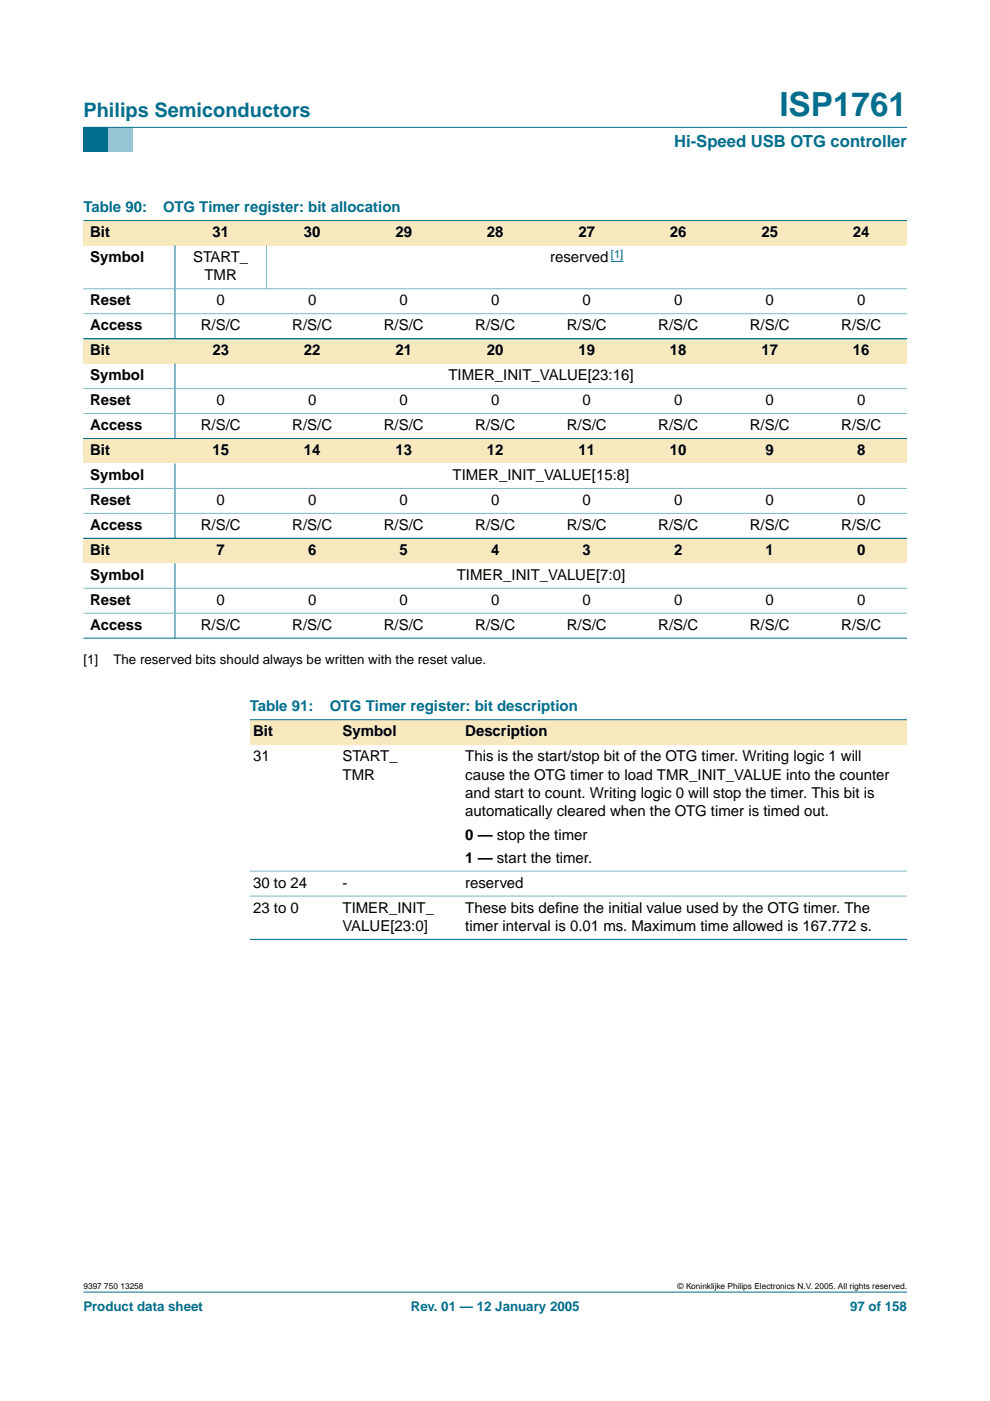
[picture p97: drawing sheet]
<svg xmlns="http://www.w3.org/2000/svg" width="210mm" height="297mm" viewBox="0 0 210 297" stroke-linecap="round" stroke-linejoin="round" font-family="sans-serif">
<defs><g id="words">
<text font-size="7.1" fill="#006e8c" x="165.2" y="24.7">ISP1761</text>
<text font-size="4.2" fill="#006e8c" x="17.7" y="24.9">Philips Semiconductors</text>
<text font-size="3.5" fill="#006e8c" x="142.9" y="31.1">Hi-Speed USB OTG controller</text>
<g font-size="3.2" fill="#006e8c">
<text x="17.7" y="45">Table 90:</text>
<text x="34.6" y="45">OTG Timer register: bit allocation</text>
<text x="53" y="150.8">Table 91:</text>
<text x="69.9" y="150.8">OTG Timer register: bit description</text>
</g>
<g font-size="3.2">
<text x="19.1" y="50.3">Bit</text>
<text x="45" y="50.3">31</text>
<text x="64.4" y="50.3">30</text>
<text x="83.8" y="50.3">29</text>
<text x="103.2" y="50.3">28</text>
<text x="122.6" y="50.3">27</text>
<text x="142" y="50.3">26</text>
<text x="161.4" y="50.3">25</text>
<text x="180.8" y="50.3">24</text>
<text x="19.1" y="55.6">Symbol</text>
<text x="40.9" y="55.6">START_</text>
<text x="43.4" y="59.5">TMR</text>
<text x="116.6" y="55.6">reserved</text>
<text x="19.1" y="64.8">Reset</text>
<text x="45.9" y="64.8">0</text>
<text x="65.3" y="64.8">0</text>
<text x="84.7" y="64.8">0</text>
<text x="104.1" y="64.8">0</text>
<text x="123.5" y="64.8">0</text>
<text x="142.9" y="64.8">0</text>
<text x="162.3" y="64.8">0</text>
<text x="181.7" y="64.8">0</text>
<text x="19.1" y="70">Access</text>
<text x="42.6" y="70">R/S/C</text>
<text x="62" y="70">R/S/C</text>
<text x="81.4" y="70">R/S/C</text>
<text x="100.8" y="70">R/S/C</text>
<text x="120.2" y="70">R/S/C</text>
<text x="139.6" y="70">R/S/C</text>
<text x="159" y="70">R/S/C</text>
<text x="178.4" y="70">R/S/C</text>
<text x="19.1" y="75.3">Bit</text>
<text x="45" y="75.3">23</text>
<text x="64.4" y="75.3">22</text>
<text x="83.8" y="75.3">21</text>
<text x="103.2" y="75.3">20</text>
<text x="122.6" y="75.3">19</text>
<text x="142" y="75.3">18</text>
<text x="161.4" y="75.3">17</text>
<text x="180.8" y="75.3">16</text>
<text x="19.1" y="80.6">Symbol</text>
<text x="95.1" y="80.6">TIMER_INIT_VALUE[23:16]</text>
<text x="19.1" y="85.9">Reset</text>
<text x="45.9" y="85.9">0</text>
<text x="65.3" y="85.9">0</text>
<text x="84.7" y="85.9">0</text>
<text x="104.1" y="85.9">0</text>
<text x="123.5" y="85.9">0</text>
<text x="142.9" y="85.9">0</text>
<text x="162.3" y="85.9">0</text>
<text x="181.7" y="85.9">0</text>
<text x="19.1" y="91.2">Access</text>
<text x="42.6" y="91.2">R/S/C</text>
<text x="62" y="91.2">R/S/C</text>
<text x="81.4" y="91.2">R/S/C</text>
<text x="100.8" y="91.2">R/S/C</text>
<text x="120.2" y="91.2">R/S/C</text>
<text x="139.6" y="91.2">R/S/C</text>
<text x="159" y="91.2">R/S/C</text>
<text x="178.4" y="91.2">R/S/C</text>
<text x="19.1" y="96.5">Bit</text>
<text x="19.1" y="101.8">Symbol</text>
<text x="45" y="96.5">15</text>
<text x="64.4" y="96.5">14</text>
<text x="83.8" y="96.5">13</text>
<text x="95.9" y="101.8">TIMER_INIT_VALUE[15:8]</text>
<text x="103.2" y="96.5">12</text>
<text x="122.6" y="96.5">11</text>
<text x="142" y="96.5">10</text>
<text x="162.3" y="96.5">9</text>
<text x="181.7" y="96.5">8</text>
<text x="19.1" y="107.1">Reset</text>
<text x="45.9" y="107.1">0</text>
<text x="65.3" y="107.1">0</text>
<text x="84.7" y="107.1">0</text>
<text x="104.1" y="107.1">0</text>
<text x="123.5" y="107.1">0</text>
<text x="142.9" y="107.1">0</text>
<text x="162.3" y="107.1">0</text>
<text x="181.7" y="107.1">0</text>
<text x="19.1" y="112.4">Access</text>
<text x="42.6" y="112.4">R/S/C</text>
<text x="62" y="112.4">R/S/C</text>
<text x="81.4" y="112.4">R/S/C</text>
<text x="100.8" y="112.4">R/S/C</text>
<text x="120.2" y="112.4">R/S/C</text>
<text x="139.6" y="112.4">R/S/C</text>
<text x="159" y="112.4">R/S/C</text>
<text x="178.4" y="112.4">R/S/C</text>
<text x="19.1" y="117.7">Bit</text>
<text x="45.9" y="117.7">7</text>
<text x="65.3" y="117.7">6</text>
<text x="84.7" y="117.7">5</text>
<text x="104.1" y="117.7">4</text>
<text x="123.5" y="117.7">3</text>
<text x="142.9" y="117.7">2</text>
<text x="162.3" y="117.7">1</text>
<text x="181.7" y="117.7">0</text>
<text x="19.1" y="123">Symbol</text>
<text x="96.8" y="123">TIMER_INIT_VALUE[7:0]</text>
<text x="19.1" y="128.3">Reset</text>
<text x="45.9" y="128.3">0</text>
<text x="65.3" y="128.3">0</text>
<text x="84.7" y="128.3">0</text>
<text x="104.1" y="128.3">0</text>
<text x="123.5" y="128.3">0</text>
<text x="142.9" y="128.3">0</text>
<text x="162.3" y="128.3">0</text>
<text x="181.7" y="128.3">0</text>
<text x="19.1" y="133.5">Access</text>
<text x="42.6" y="133.5">R/S/C</text>
<text x="62" y="133.5">R/S/C</text>
<text x="81.4" y="133.5">R/S/C</text>
<text x="100.8" y="133.5">R/S/C</text>
<text x="120.2" y="133.5">R/S/C</text>
<text x="139.6" y="133.5">R/S/C</text>
<text x="159" y="133.5">R/S/C</text>
<text x="178.4" y="133.5">R/S/C</text>
<text x="53.7" y="156.1">Bit</text>
<text x="53.7" y="161.4">31</text>
<text x="72.6" y="156.1">Symbol</text>
<text x="72.6" y="161.4">START_</text>
<text x="98.6" y="156.1">Description</text>
<text x="98.6" y="161.4">This is the start/stop bit of the OTG timer. Writing logic 1 will</text>
<text x="72.6" y="165.3">TMR</text>
<text x="98.6" y="165.3">cause the OTG timer to load TMR_INIT_VALUE into the counter</text>
<text x="98.6" y="169.2">and start to count. Writing logic 0 will stop the timer. This bit is</text>
<text x="98.6" y="173.1">automatically cleared when the OTG timer is timed out.</text>
<text x="98.6" y="178">0 — stop the timer</text>
<text x="98.6" y="182.9">1 — start the timer.</text>
<text x="53.7" y="188.2">30 to 24</text>
<text x="72.6" y="188.2">-</text>
<text x="98.6" y="188.2">reserved</text>
<text x="53.7" y="193.5">23 to 0</text>
<text x="72.6" y="197.4">VALUE[23:0]</text>
<text x="72.6" y="193.5">TIMER_INIT_</text>
<text x="98.6" y="193.5">These bits def</text>
<text x="98.6" y="197.4">timer interval is 0.01 ms. Maximum time allowed is 167.772 s.</text>
<text x="117.7" y="193.5">ine the initial value used by the OTG timer. The</text>
</g>
<g font-size="2.8">
<text x="17.7" y="140.7">[1]</text>
<text x="24" y="140.7">The reserved bits should always be written with the reset value.</text>
</g>
<g font-size="2.8" fill="#006e8c">
<text x="17.7" y="278">Product data sheet</text>
<text x="87.1" y="278">Rev. 01 — 12 January 2005</text>
<text x="180.2" y="278">97 of 158</text>
</g>
<text font-size="2.4" fill="#00f" x="129.5" y="54.6">[1]</text>
<g font-size="1.8">
<text x="17.7" y="273.4">9397 750 13258</text>
<text x="143.7" y="273.4">© Koninklijke Philips Electronics N.V. 2005. All rights reserved.</text>
</g>
</g></defs>
<path d="M17.7 273.9h174.6z" fill="#006e8c" stroke="#006e8c" stroke-width=".21"/>
<path d="M17.7 27h5.3v5.3h-5.3z" fill-rule="evenodd" fill="#006e8c"/>
<path d="M23 27h5.3v5.3h-5.3z" fill-rule="evenodd" fill="#96c4d6"/>
<path d="M17.7 27h174.6z" fill="#006e8c" stroke="#006e8c" stroke-width=".21"/>
<g fill="#f7e8bd">
<path d="M17.7 46.8h19.4v5.3h-19.4z" fill-rule="evenodd"/>
<path d="M37.1 46.8h19.4v5.3h-19.4z" fill-rule="evenodd"/>
<path d="M56.5 46.8h19.4v5.3h-19.4z" fill-rule="evenodd"/>
<path d="M75.9 46.8h19.4v5.3h-19.4z" fill-rule="evenodd"/>
<path d="M95.3 46.8h19.4v5.3h-19.4z" fill-rule="evenodd"/>
<path d="M114.7 46.8h19.4v5.3h-19.4z" fill-rule="evenodd"/>
<path d="M134.1 46.8h19.4v5.3h-19.4z" fill-rule="evenodd"/>
<path d="M153.5 46.8h19.4v5.3h-19.4z" fill-rule="evenodd"/>
<path d="M172.9 46.8h19.4v5.3h-19.4z" fill-rule="evenodd"/>
</g>
<path d="M129.5 55.4h2.7" fill="none" stroke="#00f" stroke-width=".21"/>
<g fill="#f7e8bd">
<path d="M17.7 71.8h19.4v5.3h-19.4z" fill-rule="evenodd"/>
<path d="M37.1 71.8h19.4v5.3h-19.4z" fill-rule="evenodd"/>
<path d="M56.5 71.8h19.4v5.3h-19.4z" fill-rule="evenodd"/>
<path d="M75.9 71.8h19.4v5.3h-19.4z" fill-rule="evenodd"/>
<path d="M95.3 71.8h19.4v5.3h-19.4z" fill-rule="evenodd"/>
<path d="M114.7 71.8h19.4v5.3h-19.4z" fill-rule="evenodd"/>
<path d="M134.1 71.8h19.4v5.3h-19.4z" fill-rule="evenodd"/>
<path d="M153.5 71.8h19.4v5.3h-19.4z" fill-rule="evenodd"/>
<path d="M172.9 71.8h19.4v5.3h-19.4z" fill-rule="evenodd"/>
<path d="M17.7 93h19.4v5.3h-19.4z" fill-rule="evenodd"/>
<path d="M37.1 93h19.4v5.3h-19.4z" fill-rule="evenodd"/>
<path d="M56.5 93h19.4v5.3h-19.4z" fill-rule="evenodd"/>
<path d="M75.9 93h19.4v5.3h-19.4z" fill-rule="evenodd"/>
<path d="M95.3 93h19.4v5.3h-19.4z" fill-rule="evenodd"/>
<path d="M114.7 93h19.4v5.3h-19.4z" fill-rule="evenodd"/>
<path d="M134.1 93h19.4v5.3h-19.4z" fill-rule="evenodd"/>
<path d="M153.5 93h19.4v5.3h-19.4z" fill-rule="evenodd"/>
<path d="M172.9 93h19.4v5.3h-19.4z" fill-rule="evenodd"/>
<path d="M17.7 114.1h19.4v5.3h-19.4z" fill-rule="evenodd"/>
<path d="M37.1 114.1h19.4v5.3h-19.4z" fill-rule="evenodd"/>
<path d="M56.5 114.1h19.4v5.3h-19.4z" fill-rule="evenodd"/>
<path d="M75.9 114.1h19.4v5.3h-19.4z" fill-rule="evenodd"/>
<path d="M95.3 114.1h19.4v5.3h-19.4z" fill-rule="evenodd"/>
<path d="M114.7 114.1h19.4v5.3h-19.4z" fill-rule="evenodd"/>
<path d="M134.1 114.1h19.4v5.3h-19.4z" fill-rule="evenodd"/>
<path d="M153.5 114.1h19.4v5.3h-19.4z" fill-rule="evenodd"/>
<path d="M172.9 114.1h19.4v5.3h-19.4z" fill-rule="evenodd"/>
</g>
<g fill="#006e8c" stroke="#006e8c" stroke-width=".21">
<path d="M37.1 52.1v19.8z"/>
<path d="M17.7 46.8h174.6z"/>
<path d="M17.7 71.8h174.6z"/>
<path d="M37.1 77.1v15.9z"/>
<path d="M17.7 93h174.6z"/>
<path d="M37.1 98.3v15.9z"/>
<path d="M17.7 114.1h174.6z"/>
<path d="M37.1 119.4v16z"/>
<path d="M17.7 135.3h174.6z"/>
</g>
<g fill="#80b6c6" stroke="#80b6c6" stroke-width=".21">
<path d="M56.5 52.1v9.2z"/>
<path d="M17.7 61.2h174.6z"/>
<path d="M17.7 66.5h174.6z"/>
<path d="M17.7 82.4h174.6z"/>
<path d="M17.7 87.7h174.6z"/>
<path d="M17.7 103.6h174.6z"/>
<path d="M17.7 108.8h174.6z"/>
<path d="M17.7 124.7h174.6z"/>
<path d="M17.7 130h174.6z"/>
</g>
<g fill="#f7e8bd">
<path d="M53 152.6h18.9v5.3h-18.9z" fill-rule="evenodd"/>
<path d="M71.9 152.6h26v5.3h-26z" fill-rule="evenodd"/>
<path d="M97.9 152.6h94.4v5.3h-94.4z" fill-rule="evenodd"/>
</g>
<g fill="#006e8c" stroke="#006e8c" stroke-width=".21">
<path d="M53 152.6h139.3z"/>
<path d="M53 199.2h139.3z"/>
</g>
<g fill="#80b6c6" stroke="#80b6c6" stroke-width=".21">
<path d="M53 184.7h139.3z"/>
<path d="M53 190h139.3z"/>
</g>
<use href="#words"/>
</svg>
